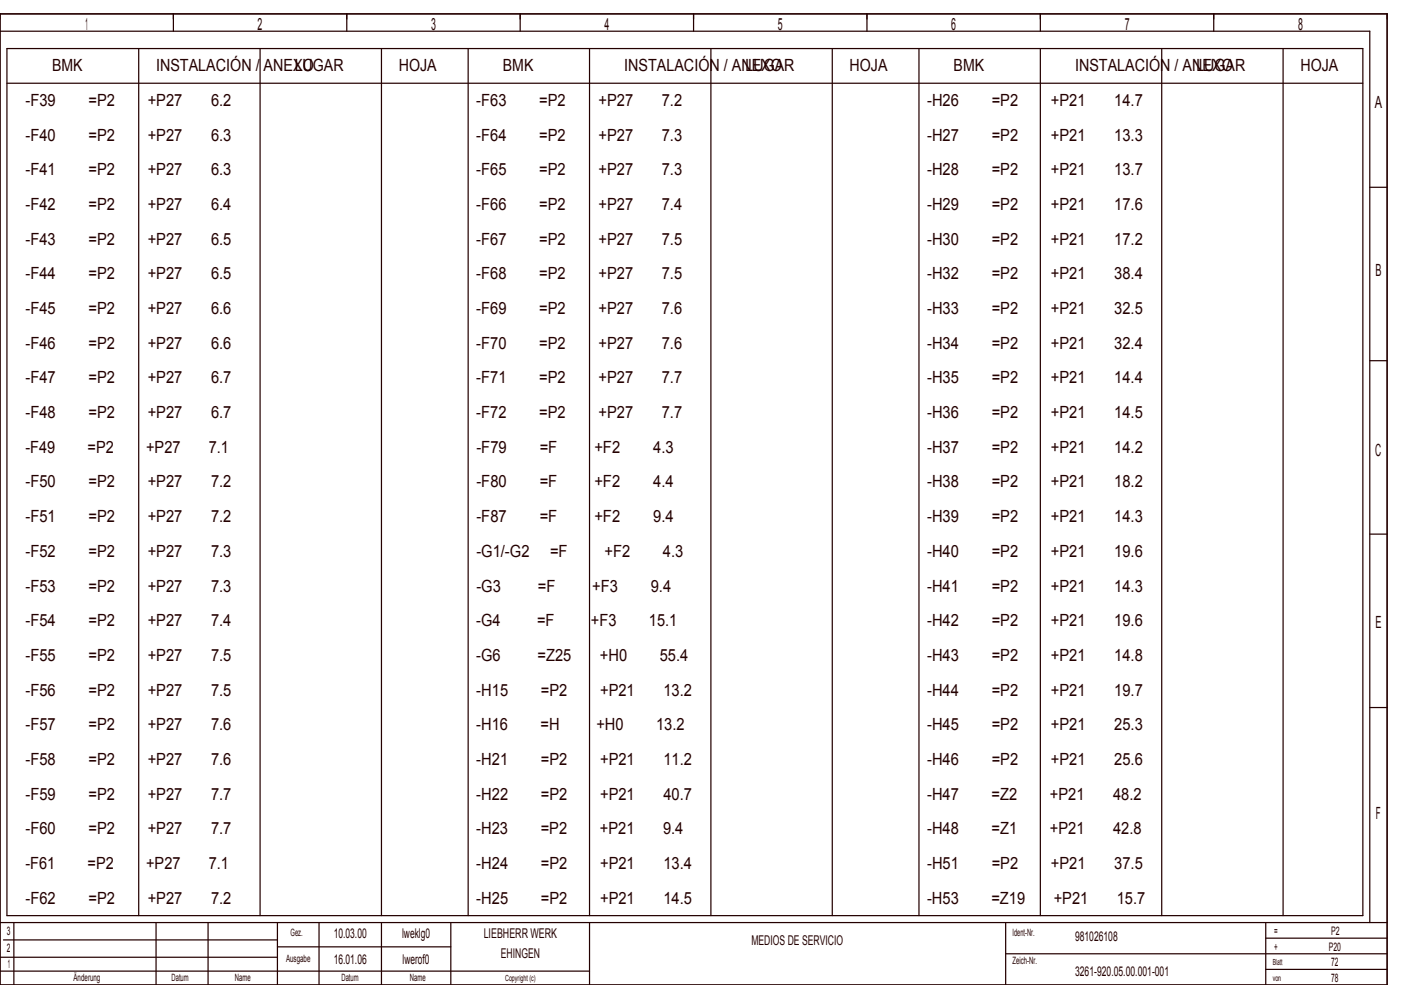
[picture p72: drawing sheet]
<svg xmlns="http://www.w3.org/2000/svg" width="404mm" height="284mm" viewBox="0 0 404 284" stroke-linecap="round" stroke-linejoin="round" font-family="sans-serif">
<defs><g id="words">
<g font-size="4.8" fill="#240000">
<text x="24.6" y="8.6">1</text>
<text x="74.3" y="8.6">2</text>
<text x="124.3" y="8.6">3</text>
<text x="174.3" y="8.6">4</text>
<text x="224.3" y="8.6">5</text>
<text x="274.3" y="8.6">6</text>
<text x="324.3" y="8.6">7</text>
<text x="374.3" y="8.6">8</text>
<text x="15" y="20.6">BMK</text>
<text x="45" y="20.6">INSTALACIÓN / ANEXO</text>
<text x="85" y="20.6">LUGAR</text>
<text x="115" y="20.6">HOJA</text>
<text x="145" y="20.6">BMK</text>
<text x="180" y="20.6">INSTALACIÓN / ANEXO</text>
<text x="215" y="20.6">LUGAR</text>
<text x="245" y="20.6">HOJA</text>
<text x="275" y="20.6">BMK</text>
<text x="310" y="20.6">INSTALACIÓN / ANEXO</text>
<text x="345" y="20.6">LUGAR</text>
<text x="375" y="20.6">HOJA</text>
<text x="7.4" y="30.6">­F39</text>
<text x="25.5" y="30.6">=P2</text>
<text x="42.6" y="30.6">+P27</text>
<text x="60.8" y="30.6">6.2</text>
<text x="137.4" y="30.6">­F63</text>
<text x="155.5" y="30.6">=P2</text>
<text x="172.6" y="30.6">+P27</text>
<text x="190.8" y="30.6">7.2</text>
<text x="267.4" y="30.6">­H26</text>
<text x="286" y="30.6">=P2</text>
<text x="303" y="30.6">+P21</text>
<text x="321.3" y="30.6">14.7</text>
<text x="396.5" y="31.1">A</text>
<text x="7.4" y="40.6">­F40</text>
<text x="25.5" y="40.6">=P2</text>
<text x="42.6" y="40.6">+P27</text>
<text x="60.8" y="40.6">6.3</text>
<text x="137.4" y="40.6">­F64</text>
<text x="155.5" y="40.6">=P2</text>
<text x="172.6" y="40.6">+P27</text>
<text x="190.8" y="40.6">7.3</text>
<text x="267.4" y="40.6">­H27</text>
<text x="286" y="40.6">=P2</text>
<text x="303" y="40.6">+P21</text>
<text x="321.3" y="40.6">13.3</text>
<text x="7.4" y="50.6">­F41</text>
<text x="25.5" y="50.6">=P2</text>
<text x="42.6" y="50.6">+P27</text>
<text x="60.8" y="50.6">6.3</text>
<text x="137.4" y="50.6">­F65</text>
<text x="155.5" y="50.6">=P2</text>
<text x="172.6" y="50.6">+P27</text>
<text x="190.8" y="50.6">7.3</text>
<text x="267.4" y="50.6">­H28</text>
<text x="286" y="50.6">=P2</text>
<text x="303" y="50.6">+P21</text>
<text x="321.3" y="50.6">13.7</text>
<text x="7.4" y="60.6">­F42</text>
<text x="25.5" y="60.6">=P2</text>
<text x="42.6" y="60.6">+P27</text>
<text x="60.8" y="60.6">6.4</text>
<text x="137.4" y="60.6">­F66</text>
<text x="155.5" y="60.6">=P2</text>
<text x="172.6" y="60.6">+P27</text>
<text x="190.8" y="60.6">7.4</text>
<text x="267.4" y="60.6">­H29</text>
<text x="286" y="60.6">=P2</text>
<text x="303" y="60.6">+P21</text>
<text x="321.3" y="60.6">17.6</text>
<text x="7.4" y="70.6">­F43</text>
<text x="25.5" y="70.6">=P2</text>
<text x="42.6" y="70.6">+P27</text>
<text x="60.8" y="70.6">6.5</text>
<text x="137.4" y="70.6">­F67</text>
<text x="155.5" y="70.6">=P2</text>
<text x="172.6" y="70.6">+P27</text>
<text x="190.8" y="70.6">7.5</text>
<text x="267.4" y="70.6">­H30</text>
<text x="286" y="70.6">=P2</text>
<text x="303" y="70.6">+P21</text>
<text x="321.3" y="70.6">17.2</text>
<text x="7.4" y="80.6">­F44</text>
<text x="25.5" y="80.6">=P2</text>
<text x="42.6" y="80.6">+P27</text>
<text x="60.8" y="80.6">6.5</text>
<text x="137.4" y="80.6">­F68</text>
<text x="155.5" y="80.6">=P2</text>
<text x="172.6" y="80.6">+P27</text>
<text x="190.8" y="80.6">7.5</text>
<text x="267.4" y="80.6">­H32</text>
<text x="286" y="80.6">=P2</text>
<text x="303" y="80.6">+P21</text>
<text x="321.3" y="80.6">38.4</text>
<text x="396.7" y="79.6">B</text>
<text x="7.4" y="90.6">­F45</text>
<text x="25.5" y="90.6">=P2</text>
<text x="42.6" y="90.6">+P27</text>
<text x="60.8" y="90.6">6.6</text>
<text x="137.4" y="90.6">­F69</text>
<text x="155.5" y="90.6">=P2</text>
<text x="172.6" y="90.6">+P27</text>
<text x="190.8" y="90.6">7.6</text>
<text x="267.4" y="90.6">­H33</text>
<text x="286" y="90.6">=P2</text>
<text x="303" y="90.6">+P21</text>
<text x="321.3" y="90.6">32.5</text>
<text x="7.4" y="100.6">­F46</text>
<text x="25.5" y="100.6">=P2</text>
<text x="42.6" y="100.6">+P27</text>
<text x="60.8" y="100.6">6.6</text>
<text x="137.4" y="100.6">­F70</text>
<text x="155.5" y="100.6">=P2</text>
<text x="172.6" y="100.6">+P27</text>
<text x="190.8" y="100.6">7.6</text>
<text x="267.4" y="100.6">­H34</text>
<text x="286" y="100.6">=P2</text>
<text x="303" y="100.6">+P21</text>
<text x="321.3" y="100.6">32.4</text>
<text x="7.4" y="110.6">­F47</text>
<text x="25.5" y="110.6">=P2</text>
<text x="42.6" y="110.6">+P27</text>
<text x="60.8" y="110.6">6.7</text>
<text x="137.4" y="110.6">­F71</text>
<text x="155.5" y="110.6">=P2</text>
<text x="172.6" y="110.6">+P27</text>
<text x="190.8" y="110.6">7.7</text>
<text x="267.4" y="110.6">­H35</text>
<text x="286" y="110.6">=P2</text>
<text x="303" y="110.6">+P21</text>
<text x="321.3" y="110.6">14.4</text>
<text x="7.4" y="120.6">­F48</text>
<text x="25.5" y="120.6">=P2</text>
<text x="42.6" y="120.6">+P27</text>
<text x="60.8" y="120.6">6.7</text>
<text x="137.4" y="120.6">­F72</text>
<text x="155.5" y="120.6">=P2</text>
<text x="172.6" y="120.6">+P27</text>
<text x="190.8" y="120.6">7.7</text>
<text x="267.4" y="120.6">­H36</text>
<text x="286" y="120.6">=P2</text>
<text x="303" y="120.6">+P21</text>
<text x="321.3" y="120.6">14.5</text>
<text x="7.3" y="130.6">­F49</text>
<text x="25.3" y="130.6">=P2</text>
<text x="42.2" y="130.6">+P27</text>
<text x="60.2" y="130.6">7.1</text>
<text x="137.4" y="130.6">­F79</text>
<text x="155.6" y="130.6">=F</text>
<text x="171.4" y="130.6">+F2</text>
<text x="188.3" y="130.6">4.3</text>
<text x="267.4" y="130.6">­H37</text>
<text x="286" y="130.6">=P2</text>
<text x="303" y="130.6">+P21</text>
<text x="321.3" y="130.6">14.2</text>
<text x="396.6" y="131.6">C</text>
<text x="7.4" y="140.6">­F50</text>
<text x="25.5" y="140.6">=P2</text>
<text x="42.6" y="140.6">+P27</text>
<text x="60.8" y="140.6">7.2</text>
<text x="137.4" y="140.6">­F80</text>
<text x="155.6" y="140.6">=F</text>
<text x="171.4" y="140.6">+F2</text>
<text x="188.3" y="140.6">4.4</text>
<text x="267.4" y="140.6">­H38</text>
<text x="286" y="140.6">=P2</text>
<text x="303" y="140.6">+P21</text>
<text x="321.3" y="140.6">18.2</text>
<text x="7.4" y="150.6">­F51</text>
<text x="25.5" y="150.6">=P2</text>
<text x="42.6" y="150.6">+P27</text>
<text x="60.8" y="150.6">7.2</text>
<text x="137.4" y="150.6">­F87</text>
<text x="155.6" y="150.6">=F</text>
<text x="171.4" y="150.6">+F2</text>
<text x="188.3" y="150.6">9.4</text>
<text x="267.4" y="150.6">­H39</text>
<text x="286" y="150.6">=P2</text>
<text x="303" y="150.6">+P21</text>
<text x="321.3" y="150.6">14.3</text>
<text x="7.4" y="160.6">­F52</text>
<text x="25.5" y="160.6">=P2</text>
<text x="42.6" y="160.6">+P27</text>
<text x="60.8" y="160.6">7.3</text>
<text x="137.4" y="160.6">­G1/­G2</text>
<text x="158.6" y="160.6">=F</text>
<text x="174.3" y="160.6">+F2</text>
<text x="191.2" y="160.6">4.3</text>
<text x="267.4" y="160.6">­H40</text>
<text x="286" y="160.6">=P2</text>
<text x="303" y="160.6">+P21</text>
<text x="321.3" y="160.6">19.6</text>
<text x="7.4" y="170.6">­F53</text>
<text x="25.5" y="170.6">=P2</text>
<text x="42.6" y="170.6">+P27</text>
<text x="60.8" y="170.6">7.3</text>
<text x="137.4" y="170.6">­G3</text>
<text x="155.1" y="170.6">=F</text>
<text x="170.8" y="170.6">+F3</text>
<text x="187.7" y="170.6">9.4</text>
<text x="267.4" y="170.6">­H41</text>
<text x="286" y="170.6">=P2</text>
<text x="303" y="170.6">+P21</text>
<text x="321.3" y="170.6">14.3</text>
<text x="7.4" y="180.6">­F54</text>
<text x="25.5" y="180.6">=P2</text>
<text x="42.6" y="180.6">+P27</text>
<text x="60.8" y="180.6">7.4</text>
<text x="137.3" y="180.6">­G4</text>
<text x="154.9" y="180.6">=F</text>
<text x="170.4" y="180.6">+F3</text>
<text x="187.1" y="180.6">15.1</text>
<text x="267.4" y="180.6">­H42</text>
<text x="286" y="180.6">=P2</text>
<text x="303" y="180.6">+P21</text>
<text x="321.3" y="180.6">19.6</text>
<text x="396.7" y="181.1">E</text>
<text x="7.4" y="190.6">­F55</text>
<text x="25.5" y="190.6">=P2</text>
<text x="42.6" y="190.6">+P27</text>
<text x="60.8" y="190.6">7.5</text>
<text x="137.4" y="190.6">­G6</text>
<text x="155" y="190.6">=Z25</text>
<text x="173" y="190.6">+H0</text>
<text x="190.3" y="190.6">55.4</text>
<text x="267.4" y="190.6">­H43</text>
<text x="286" y="190.6">=P2</text>
<text x="303" y="190.6">+P21</text>
<text x="321.3" y="190.6">14.8</text>
<text x="7.4" y="200.6">­F56</text>
<text x="25.5" y="200.6">=P2</text>
<text x="42.6" y="200.6">+P27</text>
<text x="60.8" y="200.6">7.5</text>
<text x="137.4" y="200.6">­H15</text>
<text x="156" y="200.6">=P2</text>
<text x="173" y="200.6">+P21</text>
<text x="191.3" y="200.6">13.2</text>
<text x="267.4" y="200.6">­H44</text>
<text x="286" y="200.6">=P2</text>
<text x="303" y="200.6">+P21</text>
<text x="321.3" y="200.6">19.7</text>
<text x="7.4" y="210.6">­F57</text>
<text x="25.5" y="210.6">=P2</text>
<text x="42.6" y="210.6">+P27</text>
<text x="60.8" y="210.6">7.6</text>
<text x="137.3" y="210.6">­H16</text>
<text x="155.9" y="210.6">=H</text>
<text x="172" y="210.6">+H0</text>
<text x="189.2" y="210.6">13.2</text>
<text x="267.4" y="210.6">­H45</text>
<text x="286" y="210.6">=P2</text>
<text x="303" y="210.6">+P21</text>
<text x="321.3" y="210.6">25.3</text>
<text x="7.4" y="220.6">­F58</text>
<text x="25.5" y="220.6">=P2</text>
<text x="42.6" y="220.6">+P27</text>
<text x="60.8" y="220.6">7.6</text>
<text x="137.4" y="220.6">­H21</text>
<text x="156" y="220.6">=P2</text>
<text x="173" y="220.6">+P21</text>
<text x="191.3" y="220.6">11.2</text>
<text x="267.4" y="220.6">­H46</text>
<text x="286" y="220.6">=P2</text>
<text x="303" y="220.6">+P21</text>
<text x="321.3" y="220.6">25.6</text>
<text x="7.4" y="230.6">­F59</text>
<text x="25.5" y="230.6">=P2</text>
<text x="42.6" y="230.6">+P27</text>
<text x="60.8" y="230.6">7.7</text>
<text x="137.4" y="230.6">­H22</text>
<text x="156" y="230.6">=P2</text>
<text x="173" y="230.6">+P21</text>
<text x="191.3" y="230.6">40.7</text>
<text x="267.4" y="230.6">­H47</text>
<text x="285.9" y="230.6">=Z2</text>
<text x="302.7" y="230.6">+P21</text>
<text x="321" y="230.6">48.2</text>
<text x="396.8" y="236.1">F</text>
<text x="7.4" y="240.6">­F60</text>
<text x="25.5" y="240.6">=P2</text>
<text x="42.6" y="240.6">+P27</text>
<text x="60.8" y="240.6">7.7</text>
<text x="137.4" y="240.6">­H23</text>
<text x="155.9" y="240.6">=P2</text>
<text x="173" y="240.6">+P21</text>
<text x="191.2" y="240.6">9.4</text>
<text x="267.4" y="240.6">­H48</text>
<text x="285.9" y="240.6">=Z1</text>
<text x="302.7" y="240.6">+P21</text>
<text x="321" y="240.6">42.8</text>
<text x="7.3" y="250.6">­F61</text>
<text x="25.3" y="250.6">=P2</text>
<text x="42.2" y="250.6">+P27</text>
<text x="60.2" y="250.6">7.1</text>
<text x="137.4" y="250.6">­H24</text>
<text x="156" y="250.6">=P2</text>
<text x="173" y="250.6">+P21</text>
<text x="191.3" y="250.6">13.4</text>
<text x="267.4" y="250.6">­H51</text>
<text x="286" y="250.6">=P2</text>
<text x="303" y="250.6">+P21</text>
<text x="321.3" y="250.6">37.5</text>
<text x="7.4" y="260.6">­F62</text>
<text x="25.5" y="260.6">=P2</text>
<text x="42.6" y="260.6">+P27</text>
<text x="60.8" y="260.6">7.2</text>
<text x="137.4" y="260.6">­H25</text>
<text x="156" y="260.6">=P2</text>
<text x="173" y="260.6">+P21</text>
<text x="191.3" y="260.6">14.5</text>
<text x="267.3" y="260.6">­H53</text>
<text x="285.9" y="260.6">=Z19</text>
<text x="303.9" y="260.6">+P21</text>
<text x="322" y="260.6">15.7</text>
</g>
<g font-size="3.9" fill="#240000">
<text x="96.2" y="270.3">10.03.00</text>
<text x="116" y="270.3">lweklg0</text>
<text x="139.5" y="270.3">LIEBHERR WERK</text>
<text x="216.7" y="272.3">MEDIOS DE SERVICIO</text>
<text x="310" y="271.3">981026108</text>
<text x="96.2" y="277.8">16.01.06</text>
<text x="116.1" y="277.8">lwerof0</text>
<text x="144.4" y="276.3">EHINGEN</text>
<text x="310" y="281.3">3261­920.05.00.001­001</text>
</g>
<g font-size="3.4" fill="#240000">
<text x="2" y="269.6">3</text>
<text x="367.5" y="269.6">=</text>
<text x="383.8" y="269.6">P2</text>
<text x="2" y="274.6">2</text>
<text x="367.5" y="274.1">+</text>
<text x="383.2" y="274.1">P20</text>
<text x="2.2" y="279.1">1</text>
<text x="383.9" y="278.6">72</text>
<text x="383.9" y="283.1">78</text>
</g>
<g font-size="2.9" fill="#240000">
<text x="83.8" y="269.9">Gez.</text>
<text x="292" y="269.9">Ident­Nr.</text>
<text x="82.5" y="277.4">Ausgabe</text>
<text x="292" y="277.9">Zeich­Nr.</text>
<text x="21.2" y="282.9">Änderung</text>
<text x="49.5" y="282.9">Datum</text>
<text x="67.7" y="282.9">Name</text>
<text x="98.5" y="282.9">Datum</text>
<text x="118.2" y="282.9">Name</text>
</g>
<g font-size="2.4" fill="#240000">
<text x="367" y="278.3">Blatt</text>
<text x="145.7" y="282.8">Copyright (c)</text>
<text x="367" y="282.8">von</text>
</g>
</g></defs>
<g fill="none" stroke="#240000" stroke-width=".35">
<path d="M0 4h400v280h-400zM0 9h395v257M2 14h391v250h-391zM40 14v250M50 4v5M75 14v250M100 4v5M110 14v250M135 14v250M150 4v5M170 14v250M200 4v5"/>
<path d="M205 14v250M240 14v250M250 4v5M265 14v250M300 4v5M300 14v250M335 14v250M350 4v5M370 14v250M2 24h391M395 54h5M395 104h5"/>
<path d="M395 154h5M395 204h5M0 276h80M0 266h400M1 271h79M4 266v18M45 266v18M60 266v18M80 266v18M80 273h50M92 266v18M110 266v18"/>
<path d="M130 266v18M170 266v18M290 266v18M290 275h110M365 266v18M365 279.5h35M365 270.5h35M0 280h170"/>
</g>
<use href="#words"/>
</svg>
